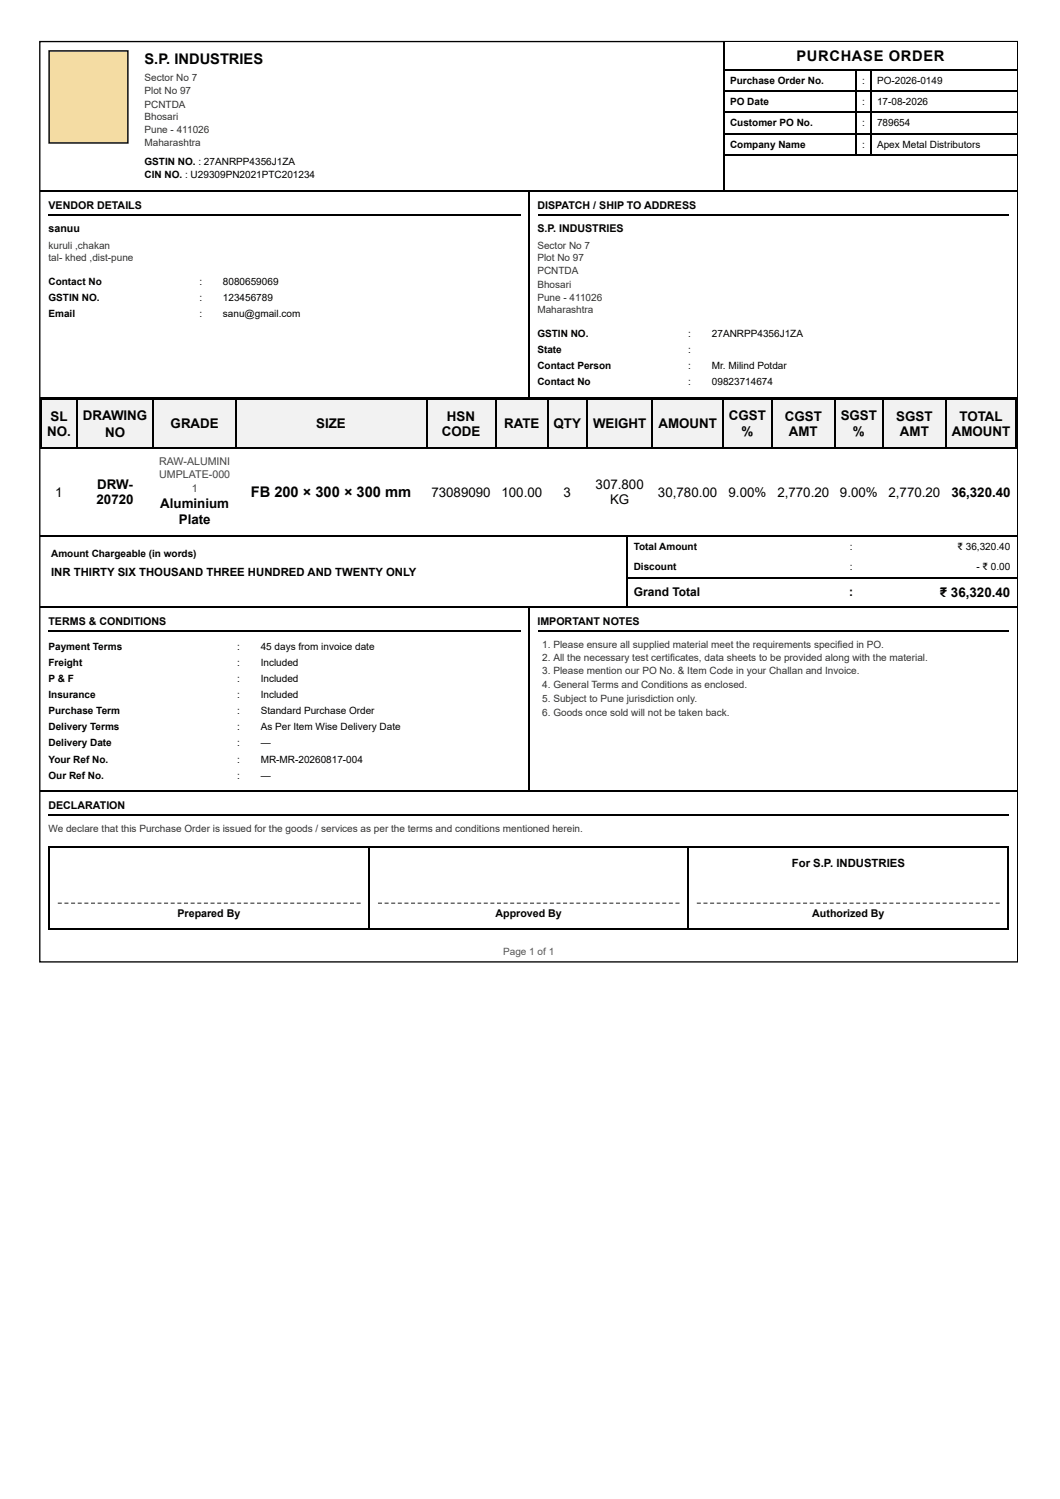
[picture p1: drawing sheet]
<svg xmlns="http://www.w3.org/2000/svg" width="210mm" height="297mm" viewBox="0 0 210 297" stroke-linecap="round" stroke-linejoin="round" font-family="sans-serif">
<defs><g id="words">
<g font-size="2.9">
<text x="28.7" y="12.6">S.P. INDUSTRIES</text>
<text x="158" y="12.1">PURCHASE ORDER</text>
<text x="49.7" y="98.6">FB 200 × 300 × 300 mm</text>
</g>
<g font-size="2.6">
<text x="10" y="83.5">SL</text>
<text x="16.4" y="83.3">DRAWING</text>
<text x="88.6" y="83.5">HSN</text>
<text x="144.6" y="83.3">CGST</text>
<text x="155.6" y="83.5">CGST</text>
<text x="166.7" y="83.3">SGST</text>
<text x="177.8" y="83.5">SGST</text>
<text x="190.3" y="83.5">TOTAL</text>
<text x="9.3" y="86.4">NO.</text>
<text x="20.8" y="86.7">NO</text>
<text x="33.8" y="84.8">GRADE</text>
<text x="62.7" y="84.8">SIZE</text>
<text x="87.6" y="86.4">CODE</text>
<text x="100" y="84.8">RATE</text>
<text x="109.8" y="84.8">QTY</text>
<text x="117.6" y="84.8">WEIGHT</text>
<text x="130.6" y="84.8">AMOUNT</text>
<text x="147.1" y="86.4">%</text>
<text x="156.5" y="86.4">AMT</text>
<text x="169.2" y="86.4">%</text>
<text x="178.5" y="86.4">AMT</text>
<text x="188.8" y="86.4">AMOUNT</text>
<text x="11" y="98.6">1</text>
<text x="19.2" y="99.9">20720</text>
<text x="19.3" y="97">DRW-</text>
<text x="31.8" y="100.7">Aluminium</text>
<text x="85.6" y="98.6">73089090</text>
<text x="99.4" y="98.6">100.00</text>
<text x="111.8" y="98.6">3</text>
<text x="118.1" y="97">307.800</text>
<text x="121" y="99.9">KG</text>
<text x="130.5" y="98.6">30,780.00</text>
<text x="144.5" y="98.6">9.00%</text>
<text x="154.2" y="98.6">2,770.20</text>
<text x="166.6" y="98.6">9.00%</text>
<text x="176.2" y="98.6">2,770.20</text>
<text x="188.7" y="98.6">36,320.40</text>
<text x="35.5" y="103.9">Plate</text>
<text x="186.4" y="118.4">₹ 36,320.40</text>
</g>
<g font-size="2.4">
<text x="125.7" y="118.2">Grand Total</text>
<text x="168.4" y="118.2">:</text>
</g>
<g font-size="2.2">
<text x="10.1" y="114.2">INR THIRTY SIX THOUSAND THREE HUNDRED AND TWENTY ONLY</text>
<text x="157" y="171.9">For S.P. INDUSTRIES</text>
</g>
<g font-size="2.1">
<text x="9.6" y="41.5">VENDOR DETAILS</text>
<text x="106.6" y="41.5">DISPATCH / SHIP TO ADDRESS</text>
<text x="9.6" y="45.9">sanuu</text>
<text x="106.6" y="45.9">S.P. INDUSTRIES</text>
<text x="9.6" y="124">TERMS &amp; CONDITIONS</text>
<text x="106.6" y="124">IMPORTANT NOTES</text>
<text x="9.6" y="160.5">DECLARATION</text>
<text x="35.2" y="181.9">Prepared By</text>
<text x="98.3" y="181.9">Approved By</text>
<text x="161.1" y="181.9">Authorized By</text>
</g>
<g font-size="2.1" fill="#444">
<text x="31.6" y="92.3">RAW-ALUMINI</text>
<text x="31.6" y="94.9">UMPLATE-000</text>
<text x="38" y="97.5">1</text>
</g>
<g font-size="2" fill="#333">
<text x="28.7" y="16.1">Sector No 7</text>
<text x="28.7" y="18.7">Plot No 97</text>
<text x="28.7" y="21.3">PCNTDA</text>
<text x="28.7" y="23.7">Bhosari</text>
<text x="28.7" y="26.4">Pune - 411026</text>
<text x="28.7" y="29">Maharashtra</text>
<text x="9.6" y="49.4">kuruli ,chakan</text>
<text x="9.6" y="51.8">tal- khed ,dist-pune</text>
<text x="106.6" y="49.4">Sector No 7</text>
<text x="106.6" y="51.8">Plot No 97</text>
<text x="106.6" y="54.4">PCNTDA</text>
<text x="106.6" y="57.1">Bhosari</text>
<text x="106.6" y="59.7">Pune - 411026</text>
<text x="106.6" y="62.1">Maharashtra</text>
<text x="107.6" y="128.5">1 . Please ensure all supplied material meet the requirements specified in PO.</text>
<text x="107.6" y="131.1">2. All the necessary test certificates, data sheets to be provided along with the material.</text>
<text x="107.6" y="133.8">3. Please mention our PO No. &amp; Item Code in your Challan and Invoice.</text>
<text x="107.6" y="136.4">4. General Terms and Conditions as enclosed.</text>
<text x="107.6" y="139.3">5. Subject to Pune jurisdiction only.</text>
<text x="107.6" y="142">6. Goods once sold will not be taken back.</text>
<text x="9.6" y="165">We declare that this Purchase Order is issued for the goods / services as per the terms and conditions mentioned herein.</text>
</g>
<g font-size="2">
<text x="144.8" y="16.6">Purchase Order No.</text>
<text x="171" y="16.6">:</text>
<text x="173.9" y="16.6">PO-2026-0149</text>
<text x="144.8" y="20.8">PO Date</text>
<text x="171" y="20.8">:</text>
<text x="173.9" y="20.8">17-08-2026</text>
<text x="144.8" y="25">Customer PO No.</text>
<text x="144.8" y="29.3">Company Name</text>
<text x="171" y="25">:</text>
<text x="171" y="29.3">:</text>
<text x="173.9" y="25">789654</text>
<text x="173.9" y="29.3">Apex Metal Distributors</text>
<text x="28.7" y="32.7">GSTIN NO. : 27ANRPP4356J1ZA</text>
<text x="28.7" y="35.4">CIN NO. : U29309PN2021PTC201234</text>
<text x="9.6" y="56.5">Contact No</text>
<text x="9.6" y="59.7">GSTIN NO.</text>
<text x="39.5" y="56.5">:</text>
<text x="39.5" y="59.7">:</text>
<text x="44.2" y="56.5">8080659069</text>
<text x="44.2" y="59.7">123456789</text>
<text x="9.6" y="62.9">Email</text>
<text x="39.5" y="62.9">:</text>
<text x="44.2" y="62.9">sanu@gmail.com</text>
<text x="106.6" y="66.9">GSTIN NO.</text>
<text x="106.6" y="70">State</text>
<text x="136.5" y="66.9">:</text>
<text x="136.5" y="70">:</text>
<text x="141.2" y="66.9">27ANRPP4356J1ZA</text>
<text x="106.6" y="73.2">Contact Person</text>
<text x="106.6" y="76.4">Contact No</text>
<text x="136.5" y="73.2">:</text>
<text x="136.5" y="76.4">:</text>
<text x="141.2" y="73.2">Mr. Milind Potdar</text>
<text x="141.2" y="76.4">09823714674</text>
<text x="10.1" y="110.5">Amount Chargeable (in words)</text>
<text x="125.7" y="109.2">Total Amount</text>
<text x="125.7" y="113.2">Discount</text>
<text x="168.5" y="109.2">:</text>
<text x="168.5" y="113.2">:</text>
<text x="189.9" y="109.2">₹ 36,320.40</text>
<text x="193.6" y="113.2">- ₹ 0.00</text>
<text x="9.6" y="129">Payment Terms</text>
<text x="47" y="129">:</text>
<text x="51.7" y="129">45 days from invoice date</text>
<text x="9.6" y="132.2">Freight</text>
<text x="9.6" y="135.4">P &amp; F</text>
<text x="47" y="132.2">:</text>
<text x="47" y="135.4">:</text>
<text x="51.7" y="132.2">Included</text>
<text x="51.7" y="135.4">Included</text>
<text x="9.6" y="138.6">Insurance</text>
<text x="9.6" y="141.7">Purchase Term</text>
<text x="47" y="138.6">:</text>
<text x="47" y="141.7">:</text>
<text x="51.7" y="138.6">Included</text>
<text x="51.7" y="141.7">Standard Purchase Order</text>
<text x="9.6" y="144.9">Delivery Terms</text>
<text x="9.6" y="148.1">Delivery Date</text>
<text x="47" y="144.9">:</text>
<text x="47" y="148.1">:</text>
<text x="51.7" y="144.9">As Per Item Wise Delivery Date</text>
<text x="51.7" y="148.1">—</text>
<text x="9.6" y="151.3">Your Ref No.</text>
<text x="9.6" y="154.4">Our Ref No.</text>
<text x="47" y="151.3">:</text>
<text x="47" y="154.4">:</text>
<text x="51.7" y="151.3">MR-MR-20260817-004</text>
<text x="51.7" y="154.4">—</text>
</g>
<text font-size="2" fill="#555" x="99.8" y="189.4">Page 1 of 1</text>
</g></defs>
<path d="M7.9 8.2h193.9v182.6h-193.9z" fill="none" stroke="#000" stroke-width=".26"/>
<path d="M143.8 8.4h57.9v5.5h-57.9z" fill="#fff"/>
<path d="M143.6 8.4v29.6M143.8 13.8h57.9M143.8 18h57.9M169.8 13.9v17M172.7 13.9v17M8 37.9h135.5M143.8 22.3h57.9M143.8 26.5h57.9M143.8 30.7h57.9M143.8 37.9h57.9" fill="none" stroke="#000" stroke-width=".26"/>
<path d="M9.6 10h15.9v18.5h-15.9z" fill="#f4dca3"/>
<path d="M9.7 10.1h15.7v18.3h-15.7zM105 38v41M9.6 42.6h93.7M106.7 42.6h93.4M8 78.9h96.9M105.1 78.9h96.6" fill="none" stroke="#000" stroke-width=".26"/>
<g fill="#f2f2f2">
<path d="M8.3 79h6.9v9.8h-6.9z"/>
<path d="M15.2 79h15.3v9.8h-15.3z"/>
<path d="M30.5 79h16.4v9.8h-16.4z"/>
<path d="M46.9 79h37.6v9.8h-37.6z"/>
<path d="M84.5 79h14v9.8h-14z"/>
<path d="M98.5 79h10.1v9.8h-10.1z"/>
<path d="M108.6 79h7.9v9.8h-7.9z"/>
<path d="M116.5 79h13v9.8h-13z"/>
<path d="M129.5 79h14v9.8h-14z"/>
<path d="M143.5 79h9.5v9.8h-9.5z"/>
<path d="M153 79h12.5v9.8h-12.5z"/>
<path d="M165.5 79h9.7v9.8h-9.7z"/>
<path d="M175.2 79h12.5v9.8h-12.5z"/>
<path d="M187.7 79h14v9.8h-14z"/>
</g>
<g fill="none" stroke="#000" stroke-width=".26">
<path d="M8 79.2h193.7M8.2 79v10.1M15.3 79v10.1M30.4 79v10.1M46.8 79v10.1M84.6 79v10.1M98.4 79v10.1M108.7 79v10.1M116.4 79v10.1M129.3 79v10.1M143.4 79v10.1M153.1 79v10.1"/>
<path d="M165.6 79v10.1M175.1 79v10.1M187.5 79v10.1M201.6 79v10.1M8 88.9h193.7M8 106.4h193.7M124.3 106.3v14.3M124.4 114.6h77.3M8 120.4h116.2M9.6 125.2h93.7M106.7 125.2h93.4M124.4 120.4h77.3"/>
<path d="M9.6 161.7h190.5"/>
</g>
<g fill="#555">
<path d="M11.5 179h.8v.3h-.8zM12.8 179h.8v.3h-.8zM14.1 179h.8v.3h-.8zM15.4 179h.8v.3h-.8zM16.7 179h.8v.3h-.8zM18.1 179h.7v.3h-.7zM19.4 179h.8v.3h-.8zM20.7 179h.8v.3h-.8zM22 179h.8v.3h-.8zM23.3 179h.8v.3h-.8zM24.6 179h.8v.3h-.8zM26 179h.7v.3h-.7zM27.3 179h.8v.3h-.8zM28.6 179h.8v.3h-.8zM29.9 179h.8v.3h-.8zM31.2 179h.8v.3h-.8zM32.5 179h.8v.3h-.8zM33.9 179h.7v.3h-.7zM35.2 179h.8v.3h-.8zM36.5 179h.8v.3h-.8zM37.8 179h.8v.3h-.8zM39.1 179h.8v.3h-.8zM40.4 179h.8v.3h-.8zM41.8 179h.8v.3h-.8zM43.1 179h.8v.3h-.8zM44.4 179h.8v.3h-.8zM45.7 179h.8v.3h-.8zM47 179h.8v.3h-.8zM48.3 179h.8v.3h-.8zM49.7 179h.8v.3h-.8zM51 179h.8v.3h-.8zM52.3 179h.8v.3h-.8zM53.6 179h.8v.3h-.8zM54.9 179h.8v.3h-.8zM56.2 179h.8v.3h-.8zM57.6 179h.8v.3h-.8zM58.9 179h.8v.3h-.8zM60.2 179h.8v.3h-.8zM61.5 179h.8v.3h-.8zM62.8 179h.8v.3h-.8zM64.1 179h.8v.3h-.8zM65.5 179h.8v.3h-.8zM66.8 179h.8v.3h-.8zM68.1 179h.8v.3h-.8zM69.4 179h.8v.3h-.8zM70.7 179h.8v.3h-.8z"/>
<path d="M75 179h.8v.3h-.8zM76.3 179h.8v.3h-.8zM77.6 179h.8v.3h-.8zM78.9 179h.8v.3h-.8zM80.2 179h.8v.3h-.8zM81.5 179h.8v.3h-.8zM82.8 179h.8v.3h-.8zM84.1 179h.8v.3h-.8zM85.5 179h.7v.3h-.7zM86.8 179h.8v.3h-.8zM88.1 179h.8v.3h-.8zM89.4 179h.8v.3h-.8zM90.7 179h.8v.3h-.8zM92 179h.8v.3h-.8zM93.3 179h.8v.3h-.8zM94.6 179h.8v.3h-.8zM95.9 179h.8v.3h-.8zM97.3 179h.7v.3h-.7zM98.6 179h.8v.3h-.8zM99.9 179h.8v.3h-.8zM101.2 179h.8v.3h-.8zM102.5 179h.8v.3h-.8zM103.8 179h.8v.3h-.8zM105.1 179h.8v.3h-.8zM106.4 179h.8v.3h-.8zM107.7 179h.8v.3h-.8zM109.1 179h.7v.3h-.7zM110.4 179h.8v.3h-.8zM111.7 179h.8v.3h-.8zM113 179h.8v.3h-.8zM114.3 179h.8v.3h-.8zM115.6 179h.8v.3h-.8zM116.9 179h.8v.3h-.8zM118.2 179h.8v.3h-.8zM119.5 179h.8v.3h-.8zM120.9 179h.7v.3h-.7zM122.2 179h.8v.3h-.8zM123.5 179h.8v.3h-.8zM124.8 179h.8v.3h-.8zM126.1 179h.8v.3h-.8zM127.4 179h.8v.3h-.8zM128.7 179h.8v.3h-.8zM130 179h.8v.3h-.8zM131.3 179h.8v.3h-.8zM132.7 179h.7v.3h-.7zM134 179h.8v.3h-.8z"/>
<path d="M138.2 179h.8v.3h-.8zM139.5 179h.8v.3h-.8zM140.8 179h.8v.3h-.8zM142.2 179h.7v.3h-.7zM143.5 179h.8v.3h-.8zM144.8 179h.8v.3h-.8zM146.1 179h.8v.3h-.8zM147.4 179h.8v.3h-.8zM148.7 179h.8v.3h-.8zM150.1 179h.7v.3h-.7zM151.4 179h.8v.3h-.8zM152.7 179h.8v.3h-.8zM154 179h.8v.3h-.8zM155.3 179h.8v.3h-.8zM156.6 179h.8v.3h-.8zM158 179h.8v.3h-.8zM159.3 179h.8v.3h-.8zM160.6 179h.8v.3h-.8zM161.9 179h.8v.3h-.8zM163.2 179h.8v.3h-.8zM164.5 179h.8v.3h-.8zM165.9 179h.8v.3h-.8zM167.2 179h.8v.3h-.8zM168.5 179h.8v.3h-.8zM169.8 179h.8v.3h-.8zM171.1 179h.8v.3h-.8zM172.4 179h.8v.3h-.8zM173.8 179h.8v.3h-.8zM175.1 179h.8v.3h-.8zM176.4 179h.8v.3h-.8zM177.7 179h.8v.3h-.8zM179 179h.8v.3h-.8zM180.3 179h.8v.3h-.8zM181.7 179h.8v.3h-.8zM183 179h.8v.3h-.8zM184.3 179h.8v.3h-.8zM185.6 179h.8v.3h-.8zM186.9 179h.8v.3h-.8zM188.2 179h.8v.3h-.8zM189.6 179h.8v.3h-.8zM190.9 179h.8v.3h-.8zM192.2 179h.8v.3h-.8zM193.5 179h.8v.3h-.8zM194.8 179h.8v.3h-.8zM196.2 179h.7v.3h-.7zM197.5 179h.8v.3h-.8z"/>
</g>
<path d="M105 120.6v36.5M8 156.9h193.7M9.6 168.1h190.5M9.7 167.9v16.4M73.2 167.9v16.4M136.5 167.9v16.4M200 167.9v16.4M9.6 184.2h190.5" fill="none" stroke="#000" stroke-width=".26"/>
<use href="#words"/>
</svg>
